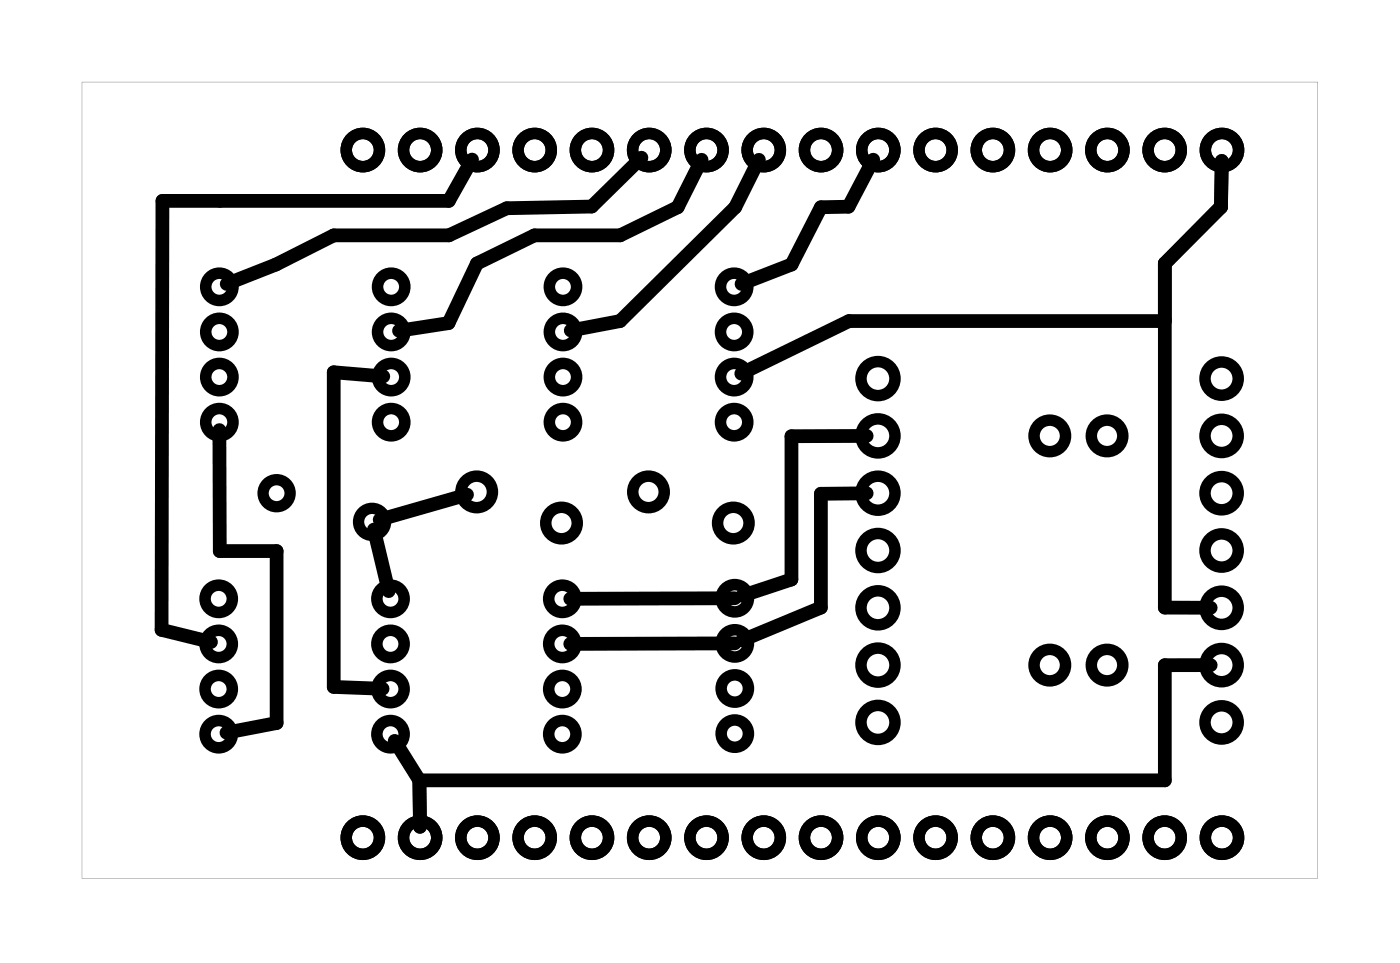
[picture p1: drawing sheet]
<svg xmlns="http://www.w3.org/2000/svg" width="62mm" height="43mm" viewBox="0 0 62 43" stroke-linecap="round" stroke-linejoin="round" font-family="sans-serif">
<path d="M3.6 3.6h54.8v35.3h-54.8zM3.6 3.6v35.3h54.8v-35.3z" fill="#000"/>
<g fill="none" stroke="#000" stroke-width=".51">
<circle cx="9.7" cy="12.7" r=".61"/>
<circle cx="9.7" cy="18.7" r=".61"/>
<circle cx="9.7" cy="14.7" r=".61"/>
<circle cx="9.7" cy="16.7" r=".61"/>
<circle cx="16.1" cy="6.7" r=".74"/>
<circle cx="17.3" cy="12.7" r=".61"/>
<circle cx="17.3" cy="18.7" r=".61"/>
<circle cx="17.3" cy="14.7" r=".61"/>
<circle cx="17.3" cy="16.7" r=".61"/>
<circle cx="18.6" cy="6.7" r=".74"/>
<circle cx="21.2" cy="6.7" r=".74"/>
<circle cx="23.7" cy="6.7" r=".74"/>
<circle cx="25" cy="12.7" r=".61"/>
<circle cx="25" cy="18.7" r=".61"/>
<circle cx="25" cy="14.7" r=".61"/>
<circle cx="25" cy="16.7" r=".61"/>
<circle cx="26.3" cy="6.7" r=".74"/>
<circle cx="28.8" cy="6.7" r=".74"/>
<circle cx="31.3" cy="6.7" r=".74"/>
<circle cx="32.6" cy="12.7" r=".61"/>
<circle cx="32.6" cy="18.7" r=".61"/>
<circle cx="32.6" cy="14.7" r=".61"/>
<circle cx="32.6" cy="16.7" r=".61"/>
<circle cx="33.9" cy="6.7" r=".74"/>
<circle cx="36.4" cy="6.7" r=".74"/>
<circle cx="38.9" cy="16.8" r=".75"/>
<circle cx="38.9" cy="19.3" r=".75"/>
<circle cx="39" cy="6.7" r=".74"/>
<circle cx="41.5" cy="6.7" r=".74"/>
<circle cx="44" cy="6.7" r=".74"/>
<circle cx="46.6" cy="19.3" r=".7"/>
<circle cx="46.6" cy="6.7" r=".74"/>
<circle cx="49.1" cy="19.3" r=".7"/>
<circle cx="49.1" cy="6.7" r=".74"/>
<circle cx="51.7" cy="6.7" r=".74"/>
<circle cx="54.2" cy="19.3" r=".74"/>
<circle cx="54.2" cy="16.8" r=".74"/>
<circle cx="54.2" cy="6.7" r=".74"/>
<circle cx="9.7" cy="26.5" r=".61"/>
<circle cx="9.7" cy="32.5" r=".61"/>
<circle cx="9.7" cy="28.5" r=".61"/>
<circle cx="9.7" cy="30.5" r=".61"/>
<circle cx="16.1" cy="37.1" r=".74"/>
<circle cx="17.3" cy="26.5" r=".61"/>
<circle cx="17.3" cy="32.5" r=".61"/>
<circle cx="17.3" cy="28.5" r=".61"/>
<circle cx="17.3" cy="30.5" r=".61"/>
<circle cx="18.6" cy="37.1" r=".74"/>
<circle cx="21.1" cy="21.8" r=".7"/>
<circle cx="21.2" cy="37.1" r=".74"/>
<circle cx="23.7" cy="37.1" r=".74"/>
<circle cx="24.9" cy="23.2" r=".7"/>
<circle cx="24.9" cy="26.5" r=".61"/>
<circle cx="24.9" cy="32.5" r=".61"/>
<circle cx="24.9" cy="28.5" r=".61"/>
<circle cx="24.9" cy="30.5" r=".61"/>
<circle cx="26.3" cy="37.1" r=".74"/>
<circle cx="28.8" cy="21.8" r=".7"/>
<circle cx="28.8" cy="37.1" r=".74"/>
<circle cx="31.3" cy="37.1" r=".74"/>
<circle cx="32.5" cy="23.2" r=".7"/>
<circle cx="32.6" cy="26.5" r=".61"/>
<circle cx="32.6" cy="32.5" r=".61"/>
<circle cx="32.6" cy="28.5" r=".61"/>
<circle cx="32.6" cy="30.5" r=".61"/>
<circle cx="33.9" cy="37.1" r=".74"/>
<circle cx="36.4" cy="37.1" r=".74"/>
<circle cx="38.9" cy="21.9" r=".75"/>
<circle cx="38.9" cy="24.4" r=".75"/>
<circle cx="38.9" cy="29.5" r=".75"/>
<circle cx="38.9" cy="26.9" r=".75"/>
<circle cx="38.9" cy="32" r=".75"/>
<circle cx="39" cy="37.1" r=".74"/>
<circle cx="41.5" cy="37.1" r=".74"/>
<circle cx="44" cy="37.1" r=".74"/>
<circle cx="46.6" cy="29.5" r=".7"/>
<circle cx="46.6" cy="37.1" r=".74"/>
<circle cx="49.1" cy="29.5" r=".7"/>
<circle cx="49.1" cy="37.1" r=".74"/>
<circle cx="51.7" cy="37.1" r=".74"/>
<circle cx="54.2" cy="24.4" r=".74"/>
<circle cx="54.2" cy="21.9" r=".74"/>
<circle cx="54.2" cy="26.9" r=".74"/>
<circle cx="54.2" cy="29.5" r=".74"/>
<circle cx="54.2" cy="32" r=".74"/>
<circle cx="54.2" cy="37.1" r=".74"/>
</g>
<g fill="none" stroke="#000" stroke-width=".5">
<circle cx="12.3" cy="21.9" r=".6"/>
<circle cx="16.5" cy="23.1" r=".6"/>
</g>
<g fill="none" stroke="#000" stroke-width=".61">
<path d="M9.7 19.1v5.3h2.6v7.6l-2.3 .5M17 16.7l-2.2-.2v13.9l2.2 .1M20.9 7.1l-1 1.8h-12.7v19l2.2 .6M28.4 7l-2.2 2.2h-3.7l-2.6 1.2h-5.1l-2.6 1.3-2.1 .9M31.1 7.1l-1 2.1-2.6 1.2h-3.8l-2.5 1.3-1.3 2.6-2.2 .4M33.7 7.1l-1.1 2.1-5.1 5-2.2 .4M38.4 19.3h-3.3v6.4l-2.2 .7M38.7 7.1l-1.1 2.1h-1.2l-1.3 2.5-2.2 .9M51.7 11.7v15.2h2M51.7 14.2h-14l-4.8 2.4M54.1 9.2l-2.4 2.5M54.2 7.1v2.1l-2.5 2.5"/>
<path d="M16.6 23.5l.6 2.7M17.5 32.8l1.1 1.8M18.6 34.6v2M20.7 21.9l-3.9 1.1M32.6 28.5h-7.3M32.6 26.5h-7.3M38.4 21.9h-2v5l-3.5 1.5M53.7 29.5h-2v5.1h-33.1"/>
</g>
</svg>
